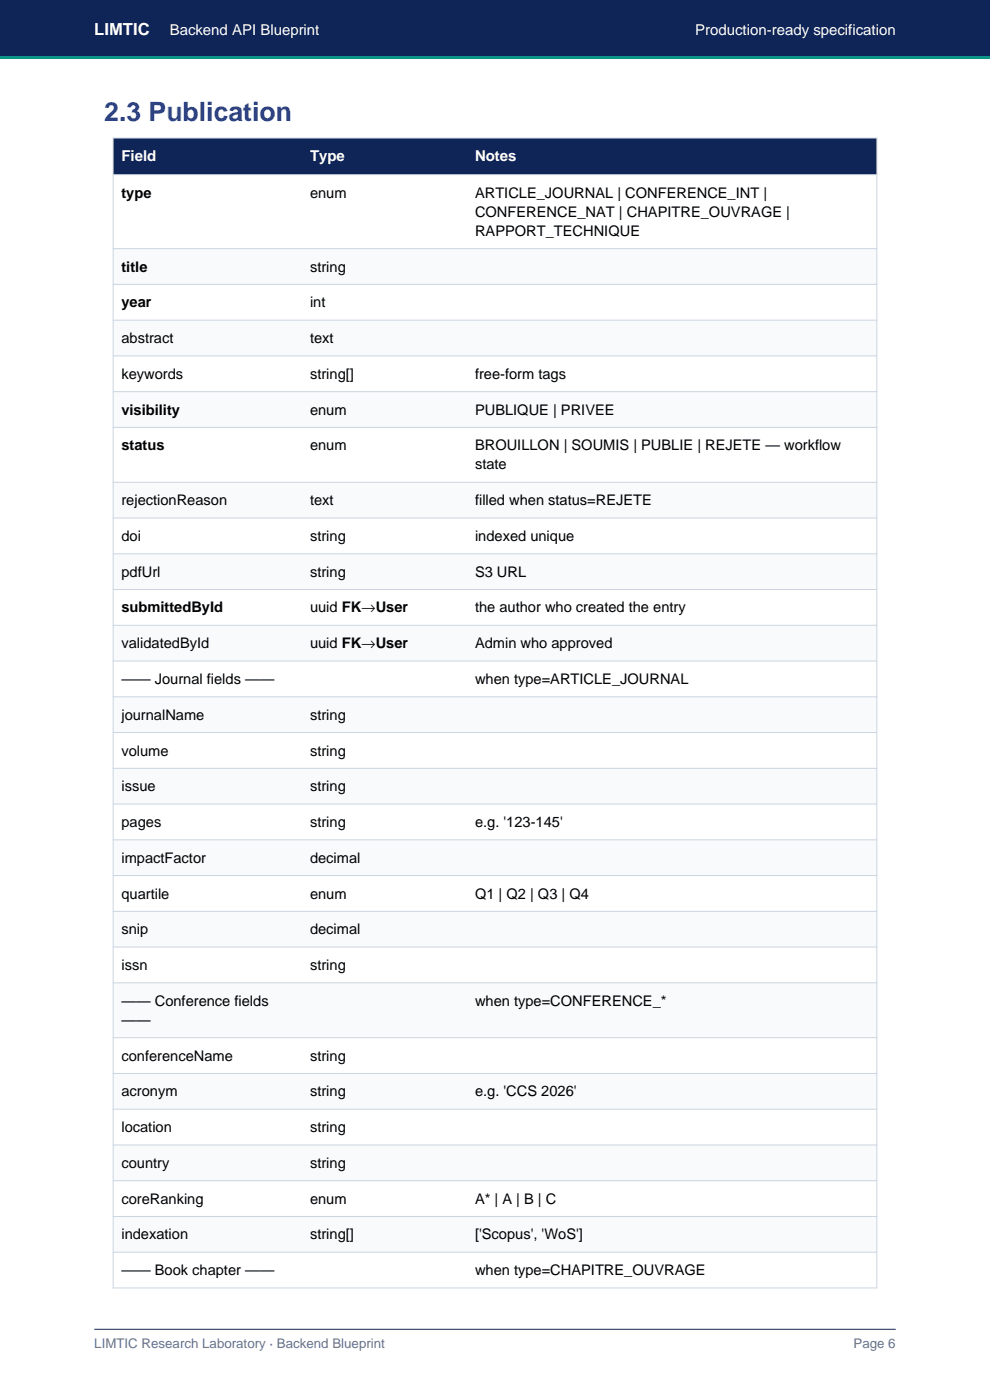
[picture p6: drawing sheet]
<svg xmlns="http://www.w3.org/2000/svg" width="210mm" height="297mm" viewBox="0 0 210 297" stroke-linecap="round" stroke-linejoin="round" font-family="sans-serif">
<defs><g id="words">
<text font-size="5.6" fill="#1e40af" x="22.1" y="25.8">2.3 Publication</text>
<text font-size="3.5" fill="#fff" x="20" y="7.5">LIMTIC</text>
<g font-size="3.2" fill="#fff">
<text x="36" y="7.5">Backend API Blueprint</text>
<text x="147.5" y="7.5">Production-ready specification</text>
<text x="25.8" y="34.2">Field</text>
<text x="65.8" y="34.2">Type</text>
<text x="100.8" y="34.2">Notes</text>
</g>
<g font-size="3.1">
<text x="25.8" y="41.9">type</text>
<text x="65.8" y="41.9">enum</text>
<text x="100.8" y="41.9">ARTICLE_JOURNAL | CONFERENCE_INT |</text>
<text x="100.8" y="46">CONFERENCE_NAT | CHAPITRE_OUVRAGE |</text>
<text x="100.8" y="50">RAPPORT_TECHNIQUE</text>
<text x="25.8" y="57.6">title</text>
<text x="65.8" y="57.6">string</text>
<text x="25.8" y="65.2">year</text>
<text x="65.8" y="65.2">int</text>
<text x="25.8" y="72.8">abstract</text>
<text x="65.8" y="72.8">text</text>
<text x="25.8" y="80.4">keywords</text>
<text x="65.8" y="80.4">string[]</text>
<text x="100.8" y="80.4">free-form tags</text>
<text x="25.8" y="88">visibility</text>
<text x="65.8" y="88">enum</text>
<text x="100.8" y="88">PUBLIQUE | PRIVEE</text>
<text x="25.8" y="95.5">status</text>
<text x="65.8" y="95.5">enum</text>
<text x="100.8" y="95.5">BROUILLON | SOUMIS | PUBLIE | REJETE — workflow</text>
<text x="100.8" y="99.6">state</text>
<text x="25.8" y="107.2">rejectionReason</text>
<text x="65.8" y="107.2">text</text>
<text x="100.8" y="107.2">filled when status=REJETE</text>
<text x="25.8" y="114.8">doi</text>
<text x="65.8" y="114.8">string</text>
<text x="100.8" y="114.8">indexed unique</text>
<text x="25.8" y="122.4">pdfUrl</text>
<text x="65.8" y="122.4">string</text>
<text x="100.8" y="122.4">S3 URL</text>
<text x="25.8" y="129.9">submittedById</text>
<text x="65.8" y="129.9">uuid FK→User</text>
<text x="100.8" y="129.9">the author who created the entry</text>
<text x="25.8" y="137.5">validatedById</text>
<text x="65.8" y="137.5">uuid FK→User</text>
<text x="100.8" y="137.5">Admin who approved</text>
<text x="25.8" y="145.1">—— Journal fields ——</text>
<text x="100.8" y="145.1">when type=ARTICLE_JOURNAL</text>
<text x="25.8" y="152.7">journalName</text>
<text x="65.8" y="152.7">string</text>
<text x="25.8" y="160.3">volume</text>
<text x="65.8" y="160.3">string</text>
<text x="25.8" y="167.9">issue</text>
<text x="65.8" y="167.9">string</text>
<text x="25.8" y="175.4">pages</text>
<text x="65.8" y="175.4">string</text>
<text x="100.8" y="175.4">e.g. '123-145'</text>
<text x="25.8" y="183">impactFactor</text>
<text x="65.8" y="183">decimal</text>
<text x="25.8" y="190.6">quartile</text>
<text x="65.8" y="190.6">enum</text>
<text x="100.8" y="190.6">Q1 | Q2 | Q3 | Q4</text>
<text x="25.8" y="198.2">snip</text>
<text x="65.8" y="198.2">decimal</text>
<text x="25.8" y="205.8">issn</text>
<text x="65.8" y="205.8">string</text>
<text x="25.8" y="213.4">—— Conference fields</text>
<text x="100.8" y="213.4">when type=CONFERENCE_*</text>
<text x="25.8" y="217.4">——</text>
<text x="25.8" y="225">conferenceName</text>
<text x="65.8" y="225">string</text>
<text x="25.8" y="232.6">acronym</text>
<text x="65.8" y="232.6">string</text>
<text x="100.8" y="232.6">e.g. 'CCS 2026'</text>
<text x="25.8" y="240.2">location</text>
<text x="65.8" y="240.2">string</text>
<text x="25.8" y="247.8">country</text>
<text x="65.8" y="247.8">string</text>
<text x="25.8" y="255.3">coreRanking</text>
<text x="65.8" y="255.3">enum</text>
<text x="100.8" y="255.3">A* | A | B | C</text>
<text x="25.8" y="262.9">indexation</text>
<text x="65.8" y="262.9">string[]</text>
<text x="100.8" y="262.9">['Scopus', 'WoS']</text>
<text x="25.8" y="270.5">—— Book chapter ——</text>
<text x="100.8" y="270.5">when type=CHAPITRE_OUVRAGE</text>
</g>
<g font-size="2.8" fill="#64748b">
<text x="20" y="286">LIMTIC Research Laboratory · Backend Blueprint</text>
<text x="181.1" y="286">Page 6</text>
</g>
</g></defs>
<path d="M0 0h210v12h-210z" fill-rule="evenodd" fill="#0f2557"/>
<path d="M0 12h210v.5h-210z" fill-rule="evenodd" fill="#0d9488"/>
<path d="M20 282h170" fill="none" stroke="#0f2557" stroke-width=".21"/>
<path d="M24 29.3h162v7.8h-162z" fill-rule="evenodd" fill="#0f2557"/>
<g fill="#f8fafc">
<path d="M24 52.7h162v7.6h-162z" fill-rule="evenodd"/>
<path d="M24 67.9h162v7.6h-162z" fill-rule="evenodd"/>
<path d="M24 83.1h162v7.6h-162z" fill-rule="evenodd"/>
<path d="M24 102.3h162v7.6h-162z" fill-rule="evenodd"/>
<path d="M24 117.5h162v7.6h-162z" fill-rule="evenodd"/>
<path d="M24 132.7h162v7.5h-162z" fill-rule="evenodd"/>
<path d="M24 147.8h162v7.6h-162z" fill-rule="evenodd"/>
<path d="M24 163h162v7.6h-162z" fill-rule="evenodd"/>
<path d="M24 178.2h162v7.5h-162z" fill-rule="evenodd"/>
<path d="M24 193.3h162v7.6h-162z" fill-rule="evenodd"/>
<path d="M24 208.5h162v11.6h-162z" fill-rule="evenodd"/>
<path d="M24 227.7h162v7.6h-162z" fill-rule="evenodd"/>
<path d="M24 242.9h162v7.6h-162z" fill-rule="evenodd"/>
<path d="M24 258.1h162v7.6h-162z" fill-rule="evenodd"/>
</g>
<g fill="none" stroke="#cbd5e1" stroke-width=".21">
<path d="M24 37.1h162M24 29.3h162v243.9h-162zM24 52.7h162M24 60.3h162M24 67.9h162M24 75.5h162M24 83.1h162M24 90.7h162M24 102.3h162M24 109.9h162M24 117.5h162M24 125.1h162"/>
<path d="M24 132.7h162M24 140.2h162M24 147.8h162M24 155.4h162M24 163h162M24 170.6h162M24 178.2h162M24 185.7h162M24 193.3h162M24 200.9h162M24 208.5h162M24 220.1h162"/>
<path d="M24 227.7h162M24 235.3h162M24 242.9h162M24 250.5h162M24 258.1h162M24 265.7h162"/>
</g>
<use href="#words"/>
</svg>
